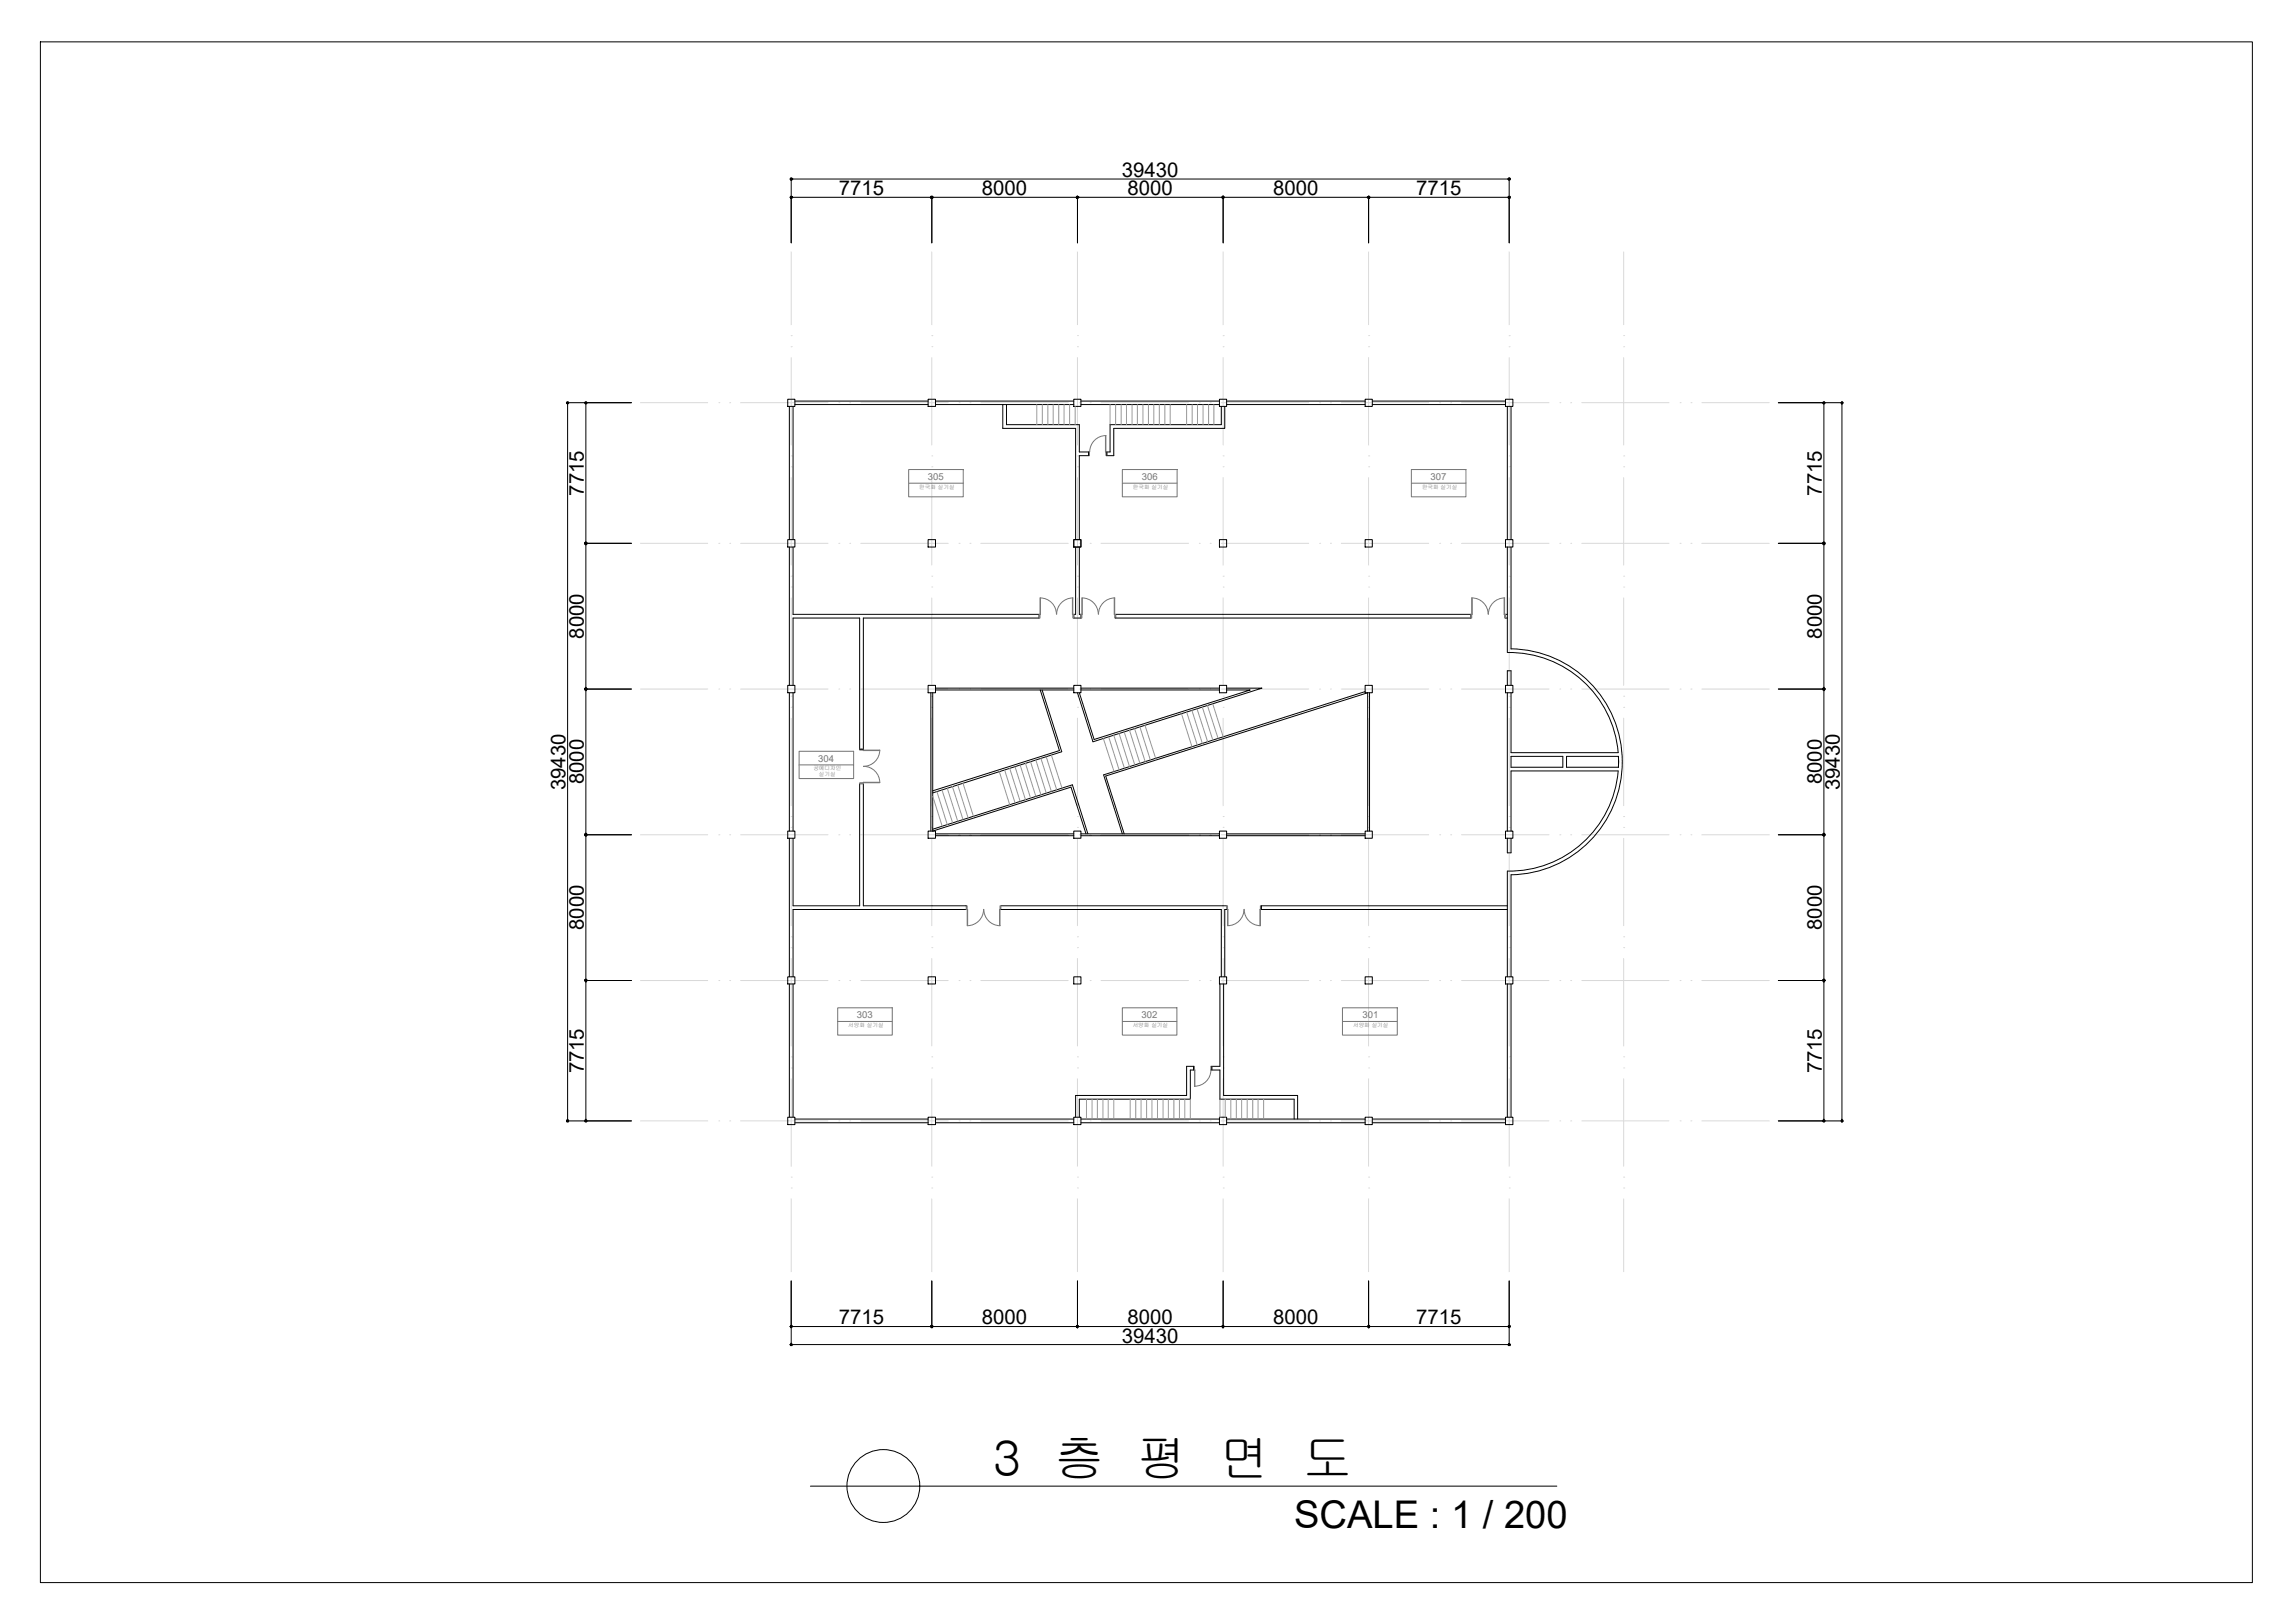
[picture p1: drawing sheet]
<svg xmlns="http://www.w3.org/2000/svg" width="420mm" height="297mm" viewBox="0 0 420 297" stroke-linecap="round" stroke-linejoin="round" font-family="sans-serif">
<defs><g id="words">
<text font-size="9.1" x="181.8" y="270">3 층 평 면 도</text>
<text font-size="7" x="236.9" y="279.7">SCALE : 1 / 200</text>
<g font-size="3.7">
<text x="153.6" y="35.7">7715</text>
<text x="179.8" y="35.7">8000</text>
<text x="205.4" y="32.4">39430</text>
<text x="206.4" y="35.7">8000</text>
<text x="233.1" y="35.7">8000</text>
<text x="259.3" y="35.7">7715</text>
<text x="106.9" y="90.7" transform="rotate(-90 106.9 90.7)">7715</text>
<text x="333.5" y="90.7" transform="rotate(-90 333.5 90.7)">7715</text>
<text x="106.9" y="116.9" transform="rotate(-90 106.9 116.9)">8000</text>
<text x="333.5" y="116.9" transform="rotate(-90 333.5 116.9)">8000</text>
<text x="106.9" y="143.6" transform="rotate(-90 106.9 143.6)">8000</text>
<text x="333.5" y="143.6" transform="rotate(-90 333.5 143.6)">8000</text>
<text x="103.5" y="144.6" transform="rotate(-90 103.5 144.6)">39430</text>
<text x="336.8" y="144.6" transform="rotate(-90 336.8 144.6)">39430</text>
<text x="106.9" y="170.2" transform="rotate(-90 106.9 170.2)">8000</text>
<text x="333.5" y="170.2" transform="rotate(-90 333.5 170.2)">8000</text>
<text x="106.9" y="196.5" transform="rotate(-90 106.9 196.5)">7715</text>
<text x="333.5" y="196.5" transform="rotate(-90 333.5 196.5)">7715</text>
<text x="153.6" y="242.4">7715</text>
<text x="179.8" y="242.4">8000</text>
<text x="205.4" y="245.7">39430</text>
<text x="206.4" y="242.4">8000</text>
<text x="233.1" y="242.4">8000</text>
<text x="259.3" y="242.4">7715</text>
</g>
<g font-size="1.7" fill="#757575">
<text x="169.9" y="87.8">305</text>
<text x="209" y="87.8">306</text>
<text x="261.9" y="87.8">307</text>
<text x="149.8" y="139.4">304</text>
<text x="156.9" y="186.4">303</text>
<text x="209" y="186.4">302</text>
<text x="249.5" y="186.4">301</text>
</g>
<g font-size="1" fill="#757575">
<text x="168.3" y="89.4">한국화 실기실</text>
<text x="207.4" y="89.4">한국화 실기실</text>
<text x="260.3" y="89.4">한국화 실기실</text>
<text x="148.9" y="141">공예디자인</text>
<text x="149.9" y="142">실기실</text>
<text x="155.3" y="187.9">서양화 실기실</text>
<text x="207.4" y="187.9">서양화 실기실</text>
<text x="247.7" y="187.9">서양화 실기실</text>
</g>
</g></defs>
<!-- layer: DIM -->
<g fill="none" stroke="#000" stroke-width=".18">
<path d="M144.9 32.8v11.7M145.2 36.1h25.1M145.2 32.8h130.8M170.6 36.1v8.4M170.9 36.1h26M197.3 36.1v8.4M197.6 36.1h26M223.9 36.1v8.4M224.2 36.1h26.1M250.6 36.1v8.4M250.9 36.1h25.1M276.3 32.8v11.7"/>
<path d="M103.9 73.7h11.7M103.9 74v130.8M107.3 74v25.1M325.6 73.7h11.7M333.9 74v25.1M337.2 74v130.8M107.3 99.4h8.3M107.3 99.8v26M325.6 99.4h8.3M333.9 99.8v26M107.3 126.4v26M107.3 126.1h8.3"/>
<path d="M325.6 126.1h8.3M333.9 126.4v26M107.3 153.1v26M107.3 152.8h8.3M325.6 152.8h8.3M333.9 153.1v26M107.3 179.8v25M107.3 179.5h8.3M325.6 179.5h8.3M333.9 179.8v25M103.9 205.1h11.7M325.6 205.1h11.7"/>
<path d="M144.9 234.4v11.7M170.6 234.4v8.4M197.3 234.4v8.4M223.9 234.4v8.4M250.6 234.4v8.4M276.3 234.4v11.7M145.2 242.8h25.1M145.2 246.1h130.8M170.9 242.8h26M197.6 242.8h26M224.2 242.8h26.1M250.9 242.8h25.1"/>
<path d="M148.4 272h136.6"/>
<circle cx="161.7" cy="272" r="6.7"/>
</g>
<!-- layer: CEN -->
<g fill="none" stroke="#d9d9d9" stroke-width=".18">
<path d="M144.9 46.1v13.3M170.6 46.1v13.3M197.3 46.1v13.3M223.9 46.1v13.3M250.6 46.1v13.3M276.3 46.1v13.3M297.3 46.1v13.3M117.2 73.7h12.4M131.6 73.7h.1M133.6 73.7h.1M135.6 73.7h16M144.9 61.4h.1"/>
<path d="M144.9 63.5h.1M144.9 65.4v16M153.6 73.7h.1M155.6 73.7h.1M157.6 73.7h16M170.6 61.4h.1M170.6 63.5h.1M170.6 65.4v16M175.6 73.7h.1M177.6 73.7h.1M179.6 73.7h16M197.3 61.4h.1"/>
<path d="M197.3 63.5h.1M197.3 65.4v16M197.6 73.7h.1M199.6 73.7h.1M201.6 73.7h16M219.6 73.7h.1M221.6 73.7h.1M223.6 73.7h16M223.9 61.4h.1M223.9 63.5h.1M223.9 65.4v16M241.6 73.7h.1"/>
<path d="M243.6 73.7h.1M245.6 73.7h16M250.6 61.4h.1M250.6 63.5h.1M250.6 65.4v16M263.6 73.7h.1M265.6 73.7h.1M267.6 73.7h16M276.3 61.4h.1M276.3 63.5h.1M276.3 65.4v16M285.6 73.7h.1"/>
<path d="M287.6 73.7h.1M289.6 73.7h15.9M297.3 61.4h.1M297.3 63.5h.1M297.3 65.4v16M307.6 73.7h.1M309.6 73.7h.1M311.6 73.7h12.3M117.2 99.4h12.4M131.6 99.4h.1M133.6 99.4h.1M135.6 99.4h16"/>
<path d="M144.9 83.4h.1M144.9 85.4h.1M144.9 87.4v16M153.6 99.4h.1M155.6 99.4h.1M157.6 99.4h16M170.6 83.4h.1M170.6 85.4h.1M170.6 87.4v16M175.6 99.4h.1M177.6 99.4h.1M179.6 99.4h16"/>
<path d="M197.3 83.4h.1M197.3 85.4h.1M197.3 87.4v16M197.6 99.4h.1M199.6 99.4h.1M201.6 99.4h16M219.6 99.4h.1M221.6 99.4h.1M223.6 99.4h16M223.9 83.4h.1M223.9 85.4h.1M223.9 87.4v16"/>
<path d="M241.6 99.4h.1M243.6 99.4h.1M245.6 99.4h16M250.6 83.4h.1M250.6 85.4h.1M250.6 87.4v16M263.6 99.4h.1M265.6 99.4h.1M267.6 99.4h16M276.3 83.4h.1M276.3 85.4h.1M276.3 87.4v16"/>
<path d="M285.6 99.4h.1M287.6 99.4h.1M289.6 99.4h15.9M297.3 83.4h.1M297.3 85.4h.1M297.3 87.4v16M307.6 99.4h.1M309.6 99.4h.1M311.6 99.4h12.3M144.9 105.5h.1M144.9 107.4h.1M144.9 109.4v16"/>
<path d="M170.6 105.5h.1M170.6 107.4h.1M170.6 109.4v16M197.3 105.5h.1M197.3 107.4h.1M197.3 109.4v16M223.9 105.5h.1M223.9 107.4h.1M223.9 109.4v16M250.6 105.5h.1M250.6 107.4h.1M250.6 109.4v16"/>
<path d="M276.3 105.5h.1M276.3 107.4h.1M276.3 109.4v16M297.3 105.5h.1M297.3 107.4h.1M297.3 109.4v16M117.2 126.1h12.4M131.6 126.1h.1M133.6 126.1h.1M135.6 126.1h16M144.9 127.4h.1M144.9 129.5h.1"/>
<path d="M144.9 131.4v16M153.6 126.1h.1M155.6 126.1h.1M157.6 126.1h16M170.6 127.4h.1M170.6 129.5h.1M170.6 131.4v16M175.6 126.1h.1M177.6 126.1h.1M179.6 126.1h16M197.3 127.4h.1M197.3 129.5h.1"/>
<path d="M197.3 131.4v16M197.6 126.1h.1M199.6 126.1h.1M201.6 126.1h16M219.6 126.1h.1M221.6 126.1h.1M223.6 126.1h16M223.9 127.4h.1M223.9 129.5h.1M223.9 131.4v16M241.6 126.1h.1M243.6 126.1h.1"/>
<path d="M245.6 126.1h16M250.6 127.4h.1M250.6 129.5h.1M250.6 131.4v16M263.6 126.1h.1M265.6 126.1h.1M267.6 126.1h16M276.3 127.4h.1M276.3 129.5h.1M276.3 131.4v16M285.6 126.1h.1M287.6 126.1h.1"/>
<path d="M289.6 126.1h15.9M297.3 127.4h.1M297.3 129.5h.1M297.3 131.4v16M307.6 126.1h.1M309.6 126.1h.1M311.6 126.1h12.3M117.2 152.8h12.4M131.6 152.8h.1M133.6 152.8h.1M135.6 152.8h16M144.9 149.4h.1"/>
<path d="M144.9 151.4h.1M144.9 153.4v16M153.6 152.8h.1M155.6 152.8h.1M157.6 152.8h16M170.6 149.4h.1M170.6 151.4h.1M170.6 153.4v16M175.6 152.8h.1M177.6 152.8h.1M179.6 152.8h16M197.3 149.4h.1"/>
<path d="M197.3 151.4h.1M197.3 153.4v16M197.6 152.8h.1M199.6 152.8h.1M201.6 152.8h16M219.6 152.8h.1M221.6 152.8h.1M223.6 152.8h16M223.9 149.4h.1M223.9 151.4h.1M223.9 153.4v16M241.6 152.8h.1"/>
<path d="M243.6 152.8h.1M245.6 152.8h16M250.6 149.4h.1M250.6 151.4h.1M250.6 153.4v16M263.6 152.8h.1M265.6 152.8h.1M267.6 152.8h16M276.3 149.4h.1M276.3 151.4h.1M276.3 153.4v16M285.6 152.8h.1"/>
<path d="M287.6 152.8h.1M289.6 152.8h15.9M297.3 149.4h.1M297.3 151.4h.1M297.3 153.4v16M307.6 152.8h.1M309.6 152.8h.1M311.6 152.8h12.3M117.2 179.5h12.4M131.6 179.5h.1M133.6 179.5h.1M135.6 179.5h16"/>
<path d="M144.9 171.5h.1M144.9 173.4h.1M144.9 175.4v16M153.6 179.5h.1M155.6 179.5h.1M157.6 179.5h16M170.6 171.5h.1M170.6 173.4h.1M170.6 175.4v16M175.6 179.5h.1M177.6 179.5h.1M179.6 179.5h16"/>
<path d="M197.3 171.5h.1M197.3 173.4h.1M197.3 175.4v16M197.6 179.5h.1M199.6 179.5h.1M201.6 179.5h16M219.6 179.5h.1M221.6 179.5h.1M223.6 179.5h16M223.9 171.5h.1M223.9 173.4h.1M223.9 175.4v16"/>
<path d="M241.6 179.5h.1M243.6 179.5h.1M245.6 179.5h16M250.6 171.5h.1M250.6 173.4h.1M250.6 175.4v16M263.6 179.5h.1M265.6 179.5h.1M267.6 179.5h16M276.3 171.5h.1M276.3 173.4h.1M276.3 175.4v16"/>
<path d="M285.6 179.5h.1M287.6 179.5h.1M289.6 179.5h15.9M297.3 171.5h.1M297.3 173.4h.1M297.3 175.4v16M307.6 179.5h.1M309.6 179.5h.1M311.6 179.5h12.3M144.9 193.4h.1M144.9 195.5h.1M144.9 197.4v16"/>
<path d="M170.6 193.4h.1M170.6 195.5h.1M170.6 197.4v16M197.3 193.4h.1M197.3 195.5h.1M197.3 197.4v16M223.9 193.4h.1M223.9 195.5h.1M223.9 197.4v16M250.6 193.4h.1M250.6 195.5h.1M250.6 197.4v16"/>
<path d="M276.3 193.4h.1M276.3 195.5h.1M276.3 197.4v16M297.3 193.4h.1M297.3 195.5h.1M297.3 197.4v16M117.2 205.1h12.4M131.6 205.1h.1M133.6 205.1h.1M135.6 205.1h16M144.9 215.4h.1M144.9 217.4h.1"/>
<path d="M144.9 219.4v13.3M153.6 205.1h.1M155.6 205.1h.1M157.6 205.1h16M170.6 215.4h.1M170.6 217.4h.1M170.6 219.4v13.3M175.6 205.1h.1M177.6 205.1h.1M179.6 205.1h16M197.3 215.4h.1M197.3 217.4h.1"/>
<path d="M197.3 219.4v13.3M197.6 205.1h.1M199.6 205.1h.1M201.6 205.1h16M219.6 205.1h.1M221.6 205.1h.1M223.6 205.1h16M223.9 215.4h.1M223.9 217.4h.1M223.9 219.4v13.3M241.6 205.1h.1M243.6 205.1h.1"/>
<path d="M245.6 205.1h16M250.6 215.4h.1M250.6 217.4h.1M250.6 219.4v13.3M263.6 205.1h.1M265.6 205.1h.1M267.6 205.1h16M276.3 215.4h.1M276.3 217.4h.1M276.3 219.4v13.3M285.6 205.1h.1M287.6 205.1h.1"/>
<path d="M289.6 205.1h15.9M297.3 215.4h.1M297.3 217.4h.1M297.3 219.4v13.3M307.6 205.1h.1M309.6 205.1h.1M311.6 205.1h12.3"/>
</g>
<!-- layer: WALL -->
<g fill="none" stroke="#000" stroke-width=".18">
<path d="M144.5 74.4v24.4M145.2 74.4v24.4M145.5 74h24.4M145.5 73.4h24.4M171.3 74h25.3M171.3 73.4h25.3M183.6 74v4.4h13.3v20.4M184.3 74v3.7h13.3v5h1.7v.7h-1.7v15.4M197.9 74h25.4M197.9 73.4h25.4M223.6 74.4v3.3h-20.4v5h-.6v.7h1.3v-5h20.3v-4M224.6 74h25.3"/>
<path d="M224.6 73.4h25.3M251.2 74h24.4M251.2 73.4h24.4M276 74.4v24.4M276.6 74.4v24.4M144.5 100.1v25.3M145.2 100.1v12.3h45v.7h-32.1v24h-.7v-24h-12.2v12.3M196.9 100.1v12.3h-.3v.7h1.3v-.7h-.3v-12.3M204.2 112.4h65.1v.7h-65.1zM276 100.1v19.3M276 112.4h-.4v.7h.4M276 119.4a20 20 0 0 1 20.2 18.4"/>
<path d="M276.6 100.1v18.6a20.7 20.7 0 0 1 20.4 20.7 20.7 20.7 0 0 1-20.4 20.7v18.7M144.5 126.8v25.3M145.2 126.8v25.3M276 125.4v-2.6h.6v2.6M276 126.8v25.3M276.6 126.8v11h19.6M276.6 138.4h9.5v2h-9.5zM296.3 138.4h-9.5v2h9.5M296.3 138.4v2M144.5 153.4v25.4M145.2 153.4v12.4h12.2v-22.4h.7v22.4h18.8M276 153.4v2.7h.6v-2.7"/>
<path d="M276 159.4v19.4M296.2 141.1h-19.6v11M296.2 141.1a20 20 0 0 1-20.2 18.3M176.9 166.5h-31.7v12.3M183.2 166.5h40.4v12.3M183.2 165.8h41.4M224.6 166.5h-.4v12.3M230.9 165.8v.7M276 165.8h-45.1v.7h45.1M144.5 180.1v24.4M145.2 180.1v24.4M223.3 180.1v15.1h-1.4v.6h1.4v5.4h13.6v3.6"/>
<path d="M224 180.1v20.4h13.6v4.3M276 180.1v24.4M276.6 180.1v24.4M145.5 205.5h24.4M145.5 204.8h24.4M171.3 205.5h25.3M171.3 204.8h25.3M196.9 204.5v-4h20.3v-5.3h1.3v.6h-.6v5.4h-20.3v3.3M197.9 205.5h25.4M197.9 204.8h25.4M224.6 205.5h25.3M224.6 204.8h25.3"/>
<path d="M251.2 205.5h24.4M251.2 204.8h24.4"/>
</g>
<!-- layer: 0e -->
<g fill="none" stroke="#000" stroke-width=".18">
<path d="M144.2 73.1h1.3v1.3h-1.3zM169.9 73.1h1.4v1.3h-1.4zM196.6 73.1h1.3v1.3h-1.3zM223.3 73.1h1.3v1.3h-1.3zM249.9 73.1h1.3v1.3h-1.3zM275.6 73.1h1.4v1.3h-1.4zM144.2 98.8h1.3v1.3h-1.3zM169.9 98.8h1.4v1.3h-1.4zM196.6 98.8h1.3v1.3h-1.3zM223.3 98.8h1.3v1.3h-1.3zM249.9 98.8h1.3v1.3h-1.3zM275.6 98.8h1.4v1.3h-1.4z"/>
<path d="M144.2 125.4h1.3v1.4h-1.3zM169.9 125.4h1.4v1.4h-1.4zM196.6 125.4h1.3v1.4h-1.3zM223.3 125.4h1.3v1.4h-1.3zM249.9 125.4h1.3v1.4h-1.3zM275.6 125.4h1.4v1.4h-1.4zM144.2 152.1h1.3v1.3h-1.3zM169.9 152.1h1.4v1.3h-1.4zM196.6 152.1h1.3v1.3h-1.3zM223.3 152.1h1.3v1.3h-1.3zM249.9 152.1h1.3v1.3h-1.3zM275.6 152.1h1.4v1.3h-1.4z"/>
<path d="M144.2 178.8h1.3v1.3h-1.3zM169.9 178.8h1.4v1.3h-1.4zM196.6 178.8h1.3v1.3h-1.3zM223.3 178.8h1.3v1.3h-1.3zM249.9 178.8h1.3v1.3h-1.3zM275.6 178.8h1.4v1.3h-1.4zM144.2 204.5h1.3v1.3h-1.3zM169.9 204.5h1.4v1.3h-1.4zM196.6 204.5h1.3v1.3h-1.3zM223.3 204.5h1.3v1.3h-1.3zM249.9 204.5h1.3v1.3h-1.3zM275.6 204.5h1.4v1.3h-1.4z"/>
</g>
<!-- layer: DOOR -->
<g fill="none" stroke="#757575" stroke-width=".18">
<path d="M202.4 79.7v3h.2v.7h-.1v-3.7a2.98 2.98 0 0 0-3 3M199.3 82.7h.2v.7h-.2zM190.2 112.4h.2v.7h-.2zM190.4 109.4v3M190.4 109.4a2.98 2.98 0 0 1 3 3M190.5 109.4l-.1 3M196.3 109.4v3l.1-3M196.4 112.4h.2v.7h-.2zM196.4 109.4a2.98 2.98 0 0 0-3 3M197.9 112.4h.2v.7h-.2zM198.1 109.4v3v-3M198.1 109.4a2.98 2.98 0 0 1 3 3"/>
<path d="M201.1 112.4a2.98 2.98 0 0 1 3-3v3M204 109.4l.1 3M204.1 112.4h.1v.7h-.1zM269.3 112.4h.1v.7h-.1zM269.5 109.4l-.1 3M272.4 112.4a2.98 2.98 0 0 0-2.9-3l-.1 3M275.4 109.4v3v-3M275.4 112.4h.2v.7h-.2zM275.5 109.4a2.98 2.98 0 0 0-3 3M157.4 137.1h.7v.2h-.7zM158.1 137.3l3 .1M158.1 137.3h3"/>
<path d="M161.1 137.3a2.98 2.98 0 0 1-3 3 2.98 2.98 0 0 1 3 2.9l-3 .1 3-.1M157.4 143.3h.7v.1h-.7zM176.9 165.8h.2v.7h-.2zM180.1 166.4a2.98 2.98 0 0 1-3 3v-2.9l.1 2.9M180.1 166.4a2.98 2.98 0 0 0 3 3M183.1 165.8h.1v.7h-.1zM183.1 166.5l-.1 2.9M183.1 166.5v2.9M224.6 165.8h.1v.7h-.1zM224.7 169.4v-2.9l.1 2.9M227.7 166.4a2.98 2.98 0 0 1-2.9 3M227.8 166.4a2.98 2.98 0 0 0 3 3l-.1-2.9"/>
<path d="M230.7 165.8h.2v.7h-.2zM230.7 166.5v2.9M221.7 195.2h.2v.6h-.2zM221.7 195.8a3 3 0 0 1-3 3v-3.6h-.2v.6h.3v3"/>
</g>
<!-- layer: Ĳ -->
<g fill="none" stroke="#979797" stroke-width=".18">
<path d="M189.8 74v3.7M190.8 74v3.7M191.8 74v3.7M192.8 74v3.7M193.8 74v3.7M194.8 74v3.7M195.8 74v3.7M196.8 74.4v3.3M203.2 74v3.7M204.2 74v3.7M205.3 74v3.7M206.2 74v3.7"/>
<path d="M207.2 74v3.7M208.2 74v3.7M209.2 74v3.7M210.3 74v3.7M211.2 74v3.7M212.2 74v3.7M213.3 74v3.7M214.2 74v3.7M217.2 74v3.7M218.3 74v3.7M219.2 74v3.7M220.2 74v3.7"/>
<path d="M221.3 74v3.7M222.2 74v3.7M186.8 140l1.9 6.1M187.7 139.7l1.9 6.1M188.7 139.4l1.9 6.1M189.6 139.1l1.9 6.1M190.6 138.8l1.9 6M191.5 138.5l1.9 6M192.5 138.2l1.9 6M202 135.2l1.9 6M203 134.9l1.9 6M203.9 134.6l2 6"/>
<path d="M204.9 134.2l1.9 6.1M205.8 133.9l2 6.1M206.8 133.6l1.9 6.1M207.7 133.4l2 6M208.7 133.1l1.9 6M209.6 132.8l2 6M216.3 130.6l1.9 6.1M217.2 130.3l2 6.1M218.2 130l1.9 6.1M219.1 129.7l2 6.1M220.1 129.4l1.9 6M221.1 129.1l1.9 6"/>
<path d="M222 128.8l1.9 6M170.8 145.7l1.7 5.5M171.5 144.9l1.9 6M172.5 144.6l1.9 6M173.4 144.3l1.9 6M174.4 143.9l1.9 6.1M175.3 143.6l1.9 6.1M176.3 143.3l1.9 6.1M183 141.2l1.9 6.1M183.9 140.9l1.9 6M184.9 140.6l1.9 6M185.8 140.3l1.9 6"/>
<path d="M198.9 201.2v3.6M199.9 201.2v3.6M200.9 201.2v3.6M201.9 201.2v3.6M202.9 201.2v3.6M203.9 201.2v3.6M206.9 201.2v3.6M207.9 201.2v3.6M208.9 201.2v3.6M209.9 201.2v3.6M210.9 201.2v3.6M211.9 201.2v3.6"/>
<path d="M212.9 201.2v3.6M213.9 201.2v3.6M214.9 201.2v3.6M215.9 201.2v3.6M216.9 201.2v3.6M217.9 201.2v3.6M223.3 201.2v3.3M224.3 201.2v3.3M225.3 201.2v3.6M226.3 201.2v3.6M227.3 201.2v3.6M228.3 201.2v3.6"/>
<path d="M229.3 201.2v3.6M230.3 201.2v3.6M231.3 201.2v3.6"/>
</g>
<!-- layer: WIN -->
<g fill="none" stroke="#000" stroke-width=".18">
<path d="M170.4 126.8v25.3M170.8 126.8v25.3l25.3-8 2.7 8.5M171.3 126.3h25.3M171.3 125.9h25.3M190.4 126.3l3.6 11.1-23.2 7.3M190.8 126.3l3.6 11.3-23.6 7.5M197.9 126.3h25.4M197.9 125.9h25.4M224.6 126.3h4.3l-28.6 9-2.7-8.5M224.6 125.9h6.4l-30.9 9.9-2.8-9M249.9 126.6l-47.9 15.2 3.5 10.8M250.7 126.8v25.3"/>
<path d="M170.8 151.8l25.5-8.2 2.9 9M171.3 152.6h25.3M171.3 153h25.3M197.9 152.6h25.4M197.9 153h25.4M224.6 152.6h25.3M224.6 153h25.3M250.4 152.1v-25.3l-48 15.2 3.4 10.6"/>
</g>
<!-- layer: SHEET -->
<path d="M7.4 7.7h405v281.9h-405z" fill="none" stroke="#000" stroke-width=".18"/>
<!-- layer: 0 -->
<g fill="#000" stroke="#000" stroke-width=".18">
<path d="M144.7 36.1l.1 .1 .1-.1zM144.9 36.1v.2zM144.9 36.1v.2l.1-.1z"/>
<path d="M144.7 32.8l.1 .1 .1-.1zM144.9 32.8v.1zM144.9 32.8v.1h.1z"/>
<path d="M144.8 36l.1 .1v-.2zM144.8 36l.1 .1h-.2z"/>
<path d="M144.8 32.6l.1 .2v-.2zM144.8 32.6l.1 .2h-.2z"/>
<path d="M144.9 36.1l.1 .1v-.1zM145 36v.1h-.1zM144.9 35.9v.2l.1-.1z"/>
<path d="M144.9 32.8l.1 .1v-.1zM144.9 32.8l.1-.2v.2zM144.9 32.6v.2l.1-.2z"/>
<path d="M170.4 36.1l.1 .1 .1-.1zM170.5 36.2l.1-.1v.2zM170.6 36.1v.2l.1-.1z"/>
<path d="M170.5 36l-.1 .1h.2zM170.4 36.1h.2l-.1 .1zM170.5 36.2l.1 .1v-.2z"/>
<path d="M170.5 36l.1 .1v-.2zM170.5 36l.1 .1h-.2z"/>
<path d="M170.6 36.1v.2l.1-.1zM170.6 36.1h.2l-.1 .1z"/>
<path d="M170.6 36.1l.1 .1 .1-.1zM170.7 36l.1 .1h-.2zM170.6 35.9v.2l.1-.1z"/>
<path d="M170.7 36l-.1 .1h.2zM170.6 35.9l.1 .1-.1 .1zM170.5 36l.1 .1v-.2z"/>
<path d="M197.1 36.1v.1l.2-.1zM197.1 36.2l.2-.1v.2zM197.3 36.1v.2z"/>
<path d="M197.1 36v.1h.2zM197.1 36.1h.2l-.2 .1zM197.1 36.2l.2 .1v-.2z"/>
<path d="M197.1 36l.2 .1v-.2zM197.1 36l.2 .1h-.2z"/>
<path d="M197.3 36.1v.2zM197.3 36.1h.1l-.1 .1z"/>
<path d="M197.3 36.1v.1l.1-.1zM197.3 36l.1 .1h-.1zM197.3 35.9v.2z"/>
<path d="M197.3 36v.1h.1zM197.3 35.9v.2zM197.1 36l.2 .1v-.2z"/>
<path d="M223.8 36.1v.1l.1-.1zM223.8 36.2l.1-.1v.2zM223.9 36.1v.2z"/>
<path d="M223.8 36v.1h.1zM223.8 36.1h.1l-.1 .1zM223.9 36.1l-.1 .1 .1 .1z"/>
<path d="M223.8 36l.1 .1v-.2zM223.8 36l.1 .1h-.1z"/>
<path d="M223.9 36.1v.2zM223.9 36.1h.2l-.1 .1z"/>
<path d="M223.9 36.1l.1 .1 .1-.1zM224 36l.1 .1h-.2zM223.9 35.9v.2z"/>
<path d="M224 36l-.1 .1h.2zM223.9 35.9v.2zM223.8 36l.1 .1v-.2z"/>
<path d="M250.4 36.1l.1 .1 .1-.1zM250.6 36.1v.2zM250.6 36.1v.2l.1-.1z"/>
<path d="M250.5 36l-.1 .1h.2zM250.4 36.1h.2l-.1 .1zM250.6 36.1v.2z"/>
<path d="M250.5 36l.1 .1v-.2zM250.5 36l.1 .1h-.2z"/>
<path d="M250.6 36.1v.2l.1-.1zM250.6 36.1h.1v.1z"/>
<path d="M250.6 36.1l.1 .1v-.1zM250.6 36.1l.1-.1v.1zM250.6 35.9v.2l.1-.1z"/>
<path d="M250.7 36l-.1 .1h.1zM250.6 35.9l.1 .1-.1 .1zM250.5 36l.1 .1v-.2z"/>
<path d="M276.2 36l-.1 .1h.2zM276.1 36.1h.2l-.1 .1zM276.2 36.2l.1 .1v-.2z"/>
<path d="M276.2 32.6l-.1 .2h.2zM276.1 32.8h.2l-.1 .1zM276.2 32.9h.1v-.1z"/>
<path d="M276.3 36.1v.2l.1-.1zM276.3 36.1h.2l-.1 .1z"/>
<path d="M276.3 32.8v.1h.1zM276.3 32.8h.2l-.1 .1z"/>
<path d="M276.4 36l-.1 .1h.2zM276.3 35.9l.1 .1-.1 .1zM276.2 36l.1 .1v-.2z"/>
<path d="M276.4 32.6l-.1 .2h.2zM276.3 32.6h.1l-.1 .2zM276.2 32.6l.1 .2v-.2z"/>
<path d="M103.8 73.8l.1 .1v-.2zM103.9 73.7l.1 .1-.1 .1zM103.9 73.7l.1 .1 .1-.1z"/>
<path d="M103.8 73.6l.1 .1v-.1zM103.8 73.6l.1 .1h-.2zM103.7 73.7l.1 .1 .1-.1z"/>
<path d="M103.9 73.7h.2zM103.9 73.6h.1l-.1 .1z"/>
<path d="M107.1 73.8l.2 .1v-.2zM107.3 73.7l.1 .1-.1 .1zM107.3 73.7l.1 .1v-.1z"/>
<path d="M107.1 73.6l.2 .1v-.1zM107.1 73.6l.2 .1h-.2zM107.1 73.7v.1l.2-.1z"/>
<path d="M107.3 73.7h.1zM107.3 73.6h.1l-.1 .1z"/>
<path d="M333.9 73.7l-.1 .1 .1 .1zM333.9 73.7l.1 .1-.1 .1zM333.9 73.7l.1 .1 .1-.1z"/>
<path d="M333.8 73.6l.1 .1v-.1zM333.8 73.6l.1 .1h-.2zM333.7 73.7l.1 .1 .1-.1z"/>
<path d="M333.9 73.7h.2zM333.9 73.6h.1l-.1 .1z"/>
<path d="M337.2 73.7v.2zM337.2 73.7l.1 .1-.1 .1zM337.2 73.7l.1 .1 .1-.1z"/>
<path d="M337.1 73.6l.1 .1zM337.1 73.6l.1 .1zM337.1 73.7v.1l.1-.1z"/>
<path d="M337.2 73.7h.2zM337.2 73.6h.1l-.1 .1z"/>
<path d="M107.1 99.4v.2l.2-.2zM107.1 99.6l.2-.2v.2z"/>
<path d="M107.1 99.6h.2v-.2zM107.3 99.4l.1 .2h-.1zM107.3 99.4l.1 .2v-.2z"/>
<path d="M107.3 99.4v.2h.1zM107.3 99.4h.1v.2zM107.3 99.4h.1v-.1z"/>
<path d="M107.1 99.3l.2 .1v-.1zM107.1 99.3l.2 .1h-.2zM107.1 99.4v.2l.2-.2z"/>
<path d="M107.3 99.3v.1l.1-.1zM107.1 99.3h.2v.1zM107.1 99.3v.1h.2z"/>
<path d="M107.4 99.3l-.1 .1h.1zM107.3 99.3h.1l-.1 .1z"/>
<path d="M333.7 99.4l.1 .2 .1-.2zM333.8 99.6l.1-.2v.2z"/>
<path d="M333.8 99.6h.1v-.2zM333.9 99.4l.1 .2h-.1zM333.9 99.4l.1 .2 .1-.2z"/>
<path d="M333.9 99.4v.2h.1zM333.9 99.4h.2l-.1 .2zM333.9 99.4h.2l-.1-.1z"/>
<path d="M333.8 99.3l.1 .1v-.1zM333.8 99.3l.1 .1h-.2zM333.7 99.4l.1 .2 .1-.2z"/>
<path d="M333.9 99.3v.1l.1-.1zM333.8 99.3h.1v.1zM333.8 99.3l-.1 .1h.2z"/>
<path d="M334 99.3l-.1 .1h.2zM333.9 99.3h.1l-.1 .1z"/>
<path d="M107.1 126.1v.1l.2-.1zM107.1 126.2l.2-.1v.2z"/>
<path d="M107.1 126.2l.2 .1v-.2zM107.3 126.1l.1 .1-.1 .1zM107.3 126.1l.1 .1v-.1z"/>
<path d="M107.3 126.1v.2l.1-.1zM107.3 126.1h.1v.1zM107.3 126.1h.1v-.1z"/>
<path d="M107.1 126l.2 .1v-.2zM107.1 126l.2 .1h-.2zM107.1 126.1v.1l.2-.1z"/>
<path d="M107.3 125.9v.2l.1-.1zM107.1 126l.2-.1v.2zM107.1 126v.1h.2z"/>
<path d="M107.4 126l-.1 .1h.1zM107.3 125.9l.1 .1-.1 .1z"/>
<path d="M333.7 126.1l.1 .1 .1-.1zM333.8 126.2l.1-.1v.2z"/>
<path d="M333.8 126.2l.1 .1v-.2zM333.9 126.1l.1 .1-.1 .1zM333.9 126.1l.1 .1 .1-.1z"/>
<path d="M333.9 126.1v.2l.1-.1zM333.9 126.1h.2l-.1 .1zM333.9 126.1h.2l-.1-.1z"/>
<path d="M333.8 126l.1 .1v-.2zM333.8 126l.1 .1h-.2zM333.7 126.1l.1 .1 .1-.1z"/>
<path d="M333.9 125.9v.2l.1-.1zM333.8 126l.1-.1v.2zM333.8 126l-.1 .1h.2z"/>
<path d="M334 126l-.1 .1h.2zM333.9 125.9l.1 .1-.1 .1z"/>
<path d="M107.1 152.8v.1l.2-.1zM107.1 152.9l.2-.1v.2z"/>
<path d="M107.1 152.9l.2 .1v-.2zM107.3 152.8l.1 .1-.1 .1zM107.3 152.8l.1 .1v-.1z"/>
<path d="M107.3 152.8v.2l.1-.1zM107.3 152.8h.1v.1zM107.3 152.8h.1v-.1z"/>
<path d="M107.1 152.7l.2 .1v-.2zM107.1 152.7l.2 .1h-.2zM107.1 152.8v.1l.2-.1z"/>
<path d="M107.3 152.6v.2l.1-.1zM107.1 152.7l.2-.1v.2zM107.1 152.7v.1h.2z"/>
<path d="M107.4 152.7l-.1 .1h.1zM107.3 152.6l.1 .1-.1 .1z"/>
<path d="M333.7 152.8l.1 .1 .1-.1zM333.8 152.9l.1-.1v.2z"/>
<path d="M333.8 152.9l.1 .1v-.2zM333.9 152.8l.1 .1-.1 .1zM333.9 152.8l.1 .1 .1-.1z"/>
<path d="M333.9 152.8v.2l.1-.1zM333.9 152.8h.2l-.1 .1zM333.9 152.8h.2l-.1-.1z"/>
<path d="M333.8 152.7l.1 .1v-.2zM333.8 152.7l.1 .1h-.2zM333.7 152.8l.1 .1 .1-.1z"/>
<path d="M333.9 152.6v.2l.1-.1zM333.8 152.7l.1-.1v.2zM333.8 152.7l-.1 .1h.2z"/>
<path d="M334 152.7l-.1 .1h.2zM333.9 152.6l.1 .1-.1 .1z"/>
<path d="M107.1 179.5h.2zM107.1 179.5h.2v.1z"/>
<path d="M107.1 179.5l.2 .1v-.1zM107.3 179.5h.1l-.1 .1zM107.3 179.5h.1z"/>
<path d="M107.3 179.5v.1l.1-.1zM107.3 179.5h.1zM107.3 179.5h.1v-.2z"/>
<path d="M107.1 179.3l.2 .2v-.2zM107.1 179.3l.2 .2h-.2zM107.1 179.5h.2z"/>
<path d="M107.3 179.3v.2l.1-.2zM107.1 179.3h.2v.2zM107.1 179.3v.2h.2z"/>
<path d="M107.4 179.3l-.1 .2h.1zM107.3 179.3h.1l-.1 .2z"/>
<path d="M333.7 179.5h.2zM333.8 179.5h.1v.1z"/>
<path d="M333.8 179.5l.1 .1v-.1zM333.9 179.5h.1l-.1 .1zM333.9 179.5h.2z"/>
<path d="M333.9 179.5v.1l.1-.1zM333.9 179.5h.2zM333.9 179.5h.2l-.1-.2z"/>
<path d="M333.8 179.3l.1 .2v-.2zM333.8 179.3l.1 .2h-.2zM333.7 179.5h.2z"/>
<path d="M333.9 179.3v.2l.1-.2zM333.8 179.3h.1v.2zM333.8 179.3l-.1 .2h.2z"/>
<path d="M334 179.3l-.1 .2h.2zM333.9 179.3h.1l-.1 .2z"/>
<path d="M103.7 205.1l.1 .2 .1-.2zM103.8 205.3l.1-.2v.2z"/>
<path d="M103.9 205.1v.2h.1zM103.9 205.1h.2l-.1 .2zM103.9 205.1h.2l-.1-.1z"/>
<path d="M103.9 205v.1l.1-.1zM103.8 205h.1v.1zM103.8 205l-.1 .1h.2z"/>
<path d="M107.1 205.1v.2l.2-.2zM107.1 205.3l.2-.2v.2z"/>
<path d="M107.3 205.1v.2h.1zM107.3 205.1h.1v.2zM107.3 205.1h.1v-.1z"/>
<path d="M107.3 205v.1l.1-.1zM107.1 205h.2v.1zM107.1 205v.1h.2z"/>
<path d="M333.7 205.1l.1 .2 .1-.2zM333.8 205.3l.1-.2v.2z"/>
<path d="M333.9 205.1v.2h.1zM333.9 205.1h.2l-.1 .2zM333.9 205.1h.2l-.1-.1z"/>
<path d="M333.9 205v.1l.1-.1zM333.8 205h.1v.1zM333.8 205l-.1 .1h.2z"/>
<path d="M337.1 205.1v.2l.1-.2zM337.2 205.1v.2z"/>
<path d="M337.2 205.1v.2h.1zM337.2 205.1h.2l-.1 .2zM337.2 205.1h.2l-.1-.1z"/>
<path d="M337.2 205v.1l.1-.1zM337.1 205h.1v.1zM337.1 205v.1h.1z"/>
<path d="M144.7 242.8h.2zM144.8 242.9l.1-.1v.2zM144.9 242.8v.2l.1-.1z"/>
<path d="M144.7 246.1l.1 .1 .1-.1zM144.9 246.1v.2zM144.9 246.1v.2l.1-.1z"/>
<path d="M144.8 242.7l.1 .1v-.2zM144.8 242.7l.1 .1h-.2z"/>
<path d="M144.9 245.9v.2zM144.8 246l.1 .1h-.2z"/>
<path d="M144.9 242.8h.1zM144.9 242.8l.1-.1v.1zM144.9 242.6v.2l.1-.1z"/>
<path d="M144.9 246.1l.1 .1v-.1zM144.9 246.1h.1zM144.9 245.9v.2l.1-.1z"/>
<path d="M170.4 242.8h.2zM170.5 242.9l.1-.1v.2zM170.6 242.8v.2l.1-.1z"/>
<path d="M170.5 242.7l-.1 .1h.2zM170.4 242.8h.2zM170.5 242.9l.1 .1v-.2z"/>
<path d="M170.5 242.7l.1 .1v-.2zM170.5 242.7l.1 .1h-.2z"/>
<path d="M170.6 242.8v.2l.1-.1zM170.6 242.8h.2z"/>
<path d="M170.6 242.8h.2zM170.6 242.8l.1-.1 .1 .1zM170.6 242.6v.2l.1-.1z"/>
<path d="M170.7 242.7l-.1 .1h.2zM170.6 242.6l.1 .1-.1 .1zM170.5 242.7l.1 .1v-.2z"/>
<path d="M197.1 242.8h.2zM197.1 242.9l.2-.1v.2zM197.3 242.8v.2z"/>
<path d="M197.1 242.7v.1h.2zM197.1 242.8h.2zM197.1 242.9l.2 .1v-.2z"/>
<path d="M197.1 242.7l.2 .1v-.2zM197.1 242.7l.2 .1h-.2z"/>
<path d="M197.3 242.8v.2zM197.3 242.8h.1z"/>
<path d="M197.3 242.8h.1zM197.3 242.7l.1 .1h-.1zM197.3 242.6v.2z"/>
<path d="M197.3 242.7v.1h.1zM197.3 242.6v.2zM197.1 242.7l.2 .1v-.2z"/>
<path d="M223.8 242.8h.1zM223.8 242.9l.1-.1v.2zM223.9 242.8v.2z"/>
<path d="M223.8 242.7v.1h.1zM223.8 242.8h.1zM223.8 242.9l.1 .1v-.2z"/>
<path d="M223.8 242.7l.1 .1v-.2zM223.8 242.7l.1 .1h-.1z"/>
<path d="M223.9 242.8v.2zM223.9 242.8h.2z"/>
<path d="M223.9 242.8h.2zM224 242.7l.1 .1h-.2zM223.9 242.6v.2z"/>
<path d="M224 242.7l-.1 .1h.2zM223.9 242.6v.2zM223.8 242.7l.1 .1v-.2z"/>
<path d="M250.4 242.8h.2zM250.5 242.9l.1-.1v.2zM250.6 242.8v.2l.1-.1z"/>
<path d="M250.5 242.7l-.1 .1h.2zM250.4 242.8h.2zM250.6 242.8v.2z"/>
<path d="M250.5 242.7l.1 .1v-.2zM250.5 242.7l.1 .1h-.2z"/>
<path d="M250.6 242.8v.2l.1-.1zM250.6 242.8h.1z"/>
<path d="M250.6 242.8h.1zM250.6 242.8l.1-.1v.1zM250.6 242.6v.2l.1-.1z"/>
<path d="M250.7 242.7l-.1 .1h.1zM250.6 242.6l.1 .1-.1 .1zM250.5 242.7l.1 .1v-.2z"/>
<path d="M276.2 242.7l-.1 .1h.2zM276.1 242.8h.2zM276.2 242.9l.1 .1v-.2z"/>
<path d="M276.2 246l-.1 .1h.2zM276.1 246.1h.2l-.1 .1zM276.3 246.1l-.1 .1 .1 .1z"/>
<path d="M276.3 242.8v.2l.1-.1zM276.3 242.8h.2z"/>
<path d="M276.3 246.1v.2l.1-.1zM276.3 246.1h.2l-.1 .1z"/>
<path d="M276.4 242.7l-.1 .1h.2zM276.3 242.6l.1 .1-.1 .1zM276.2 242.7l.1 .1v-.2z"/>
<path d="M276.3 246.1h.2zM276.3 245.9l.1 .1-.1 .1zM276.2 246l.1 .1v-.2z"/>
</g>
<g fill="none" stroke="#000" stroke-width=".18">
<path d="M145 36.1h.2M145 32.8h.2M170.3 36.1h.1M170.8 36.1h.1M196.9 36.1h.2M197.4 36.1h.2M223.6 36.1h.2M224.1 36.1h.1M250.3 36.1h.1M250.7 36.1h.2M276 36.1h.1M276 32.8h.1"/>
<path d="M103.9 73.9v.1M107.3 73.9v.1M333.9 73.9v.1M337.2 73.9v.1M107.3 99.1v.2M107.3 99.6v.2M333.9 99.1v.2M333.9 99.6v.2M107.3 125.8v.1M107.3 126.3v.1M333.9 125.8v.1M333.9 126.3v.1"/>
<path d="M107.3 152.4v.2M107.3 153v.1M333.9 152.4v.2M333.9 153v.1M107.3 179.1v.2M107.3 179.6v.2M333.9 179.1v.2M333.9 179.6v.2M103.9 204.8v.2M107.3 204.8v.2M333.9 204.8v.2M337.2 204.8v.2"/>
<path d="M145 242.8h.2M145 246.1h.2M170.3 242.8h.1M170.8 242.8h.1M196.9 242.8h.2M197.4 242.8h.2M223.6 242.8h.2M224.1 242.8h.1M250.3 242.8h.1M250.7 242.8h.2M276 242.8h.1M276 246.1h.1"/>
</g>
<!-- layer: 亅 -->
<g fill="none" stroke="#757575" stroke-width=".18">
<path d="M166.4 85.9h9.9v5h-9.9zM166.4 88.4h9.9M205.5 85.9h10v5h-10zM205.5 88.4h10M258.4 85.9h10v5h-10zM258.4 88.4h10M146.3 137.5h10v5h-10zM146.3 140h10M153.4 184.4h10v5h-10zM153.4 186.9h10M205.5 184.4h10v5h-10zM205.5 186.9h10"/>
<path d="M245.8 184.4h10v5h-10zM245.8 186.9h10"/>
</g>
<use href="#words"/>
</svg>
